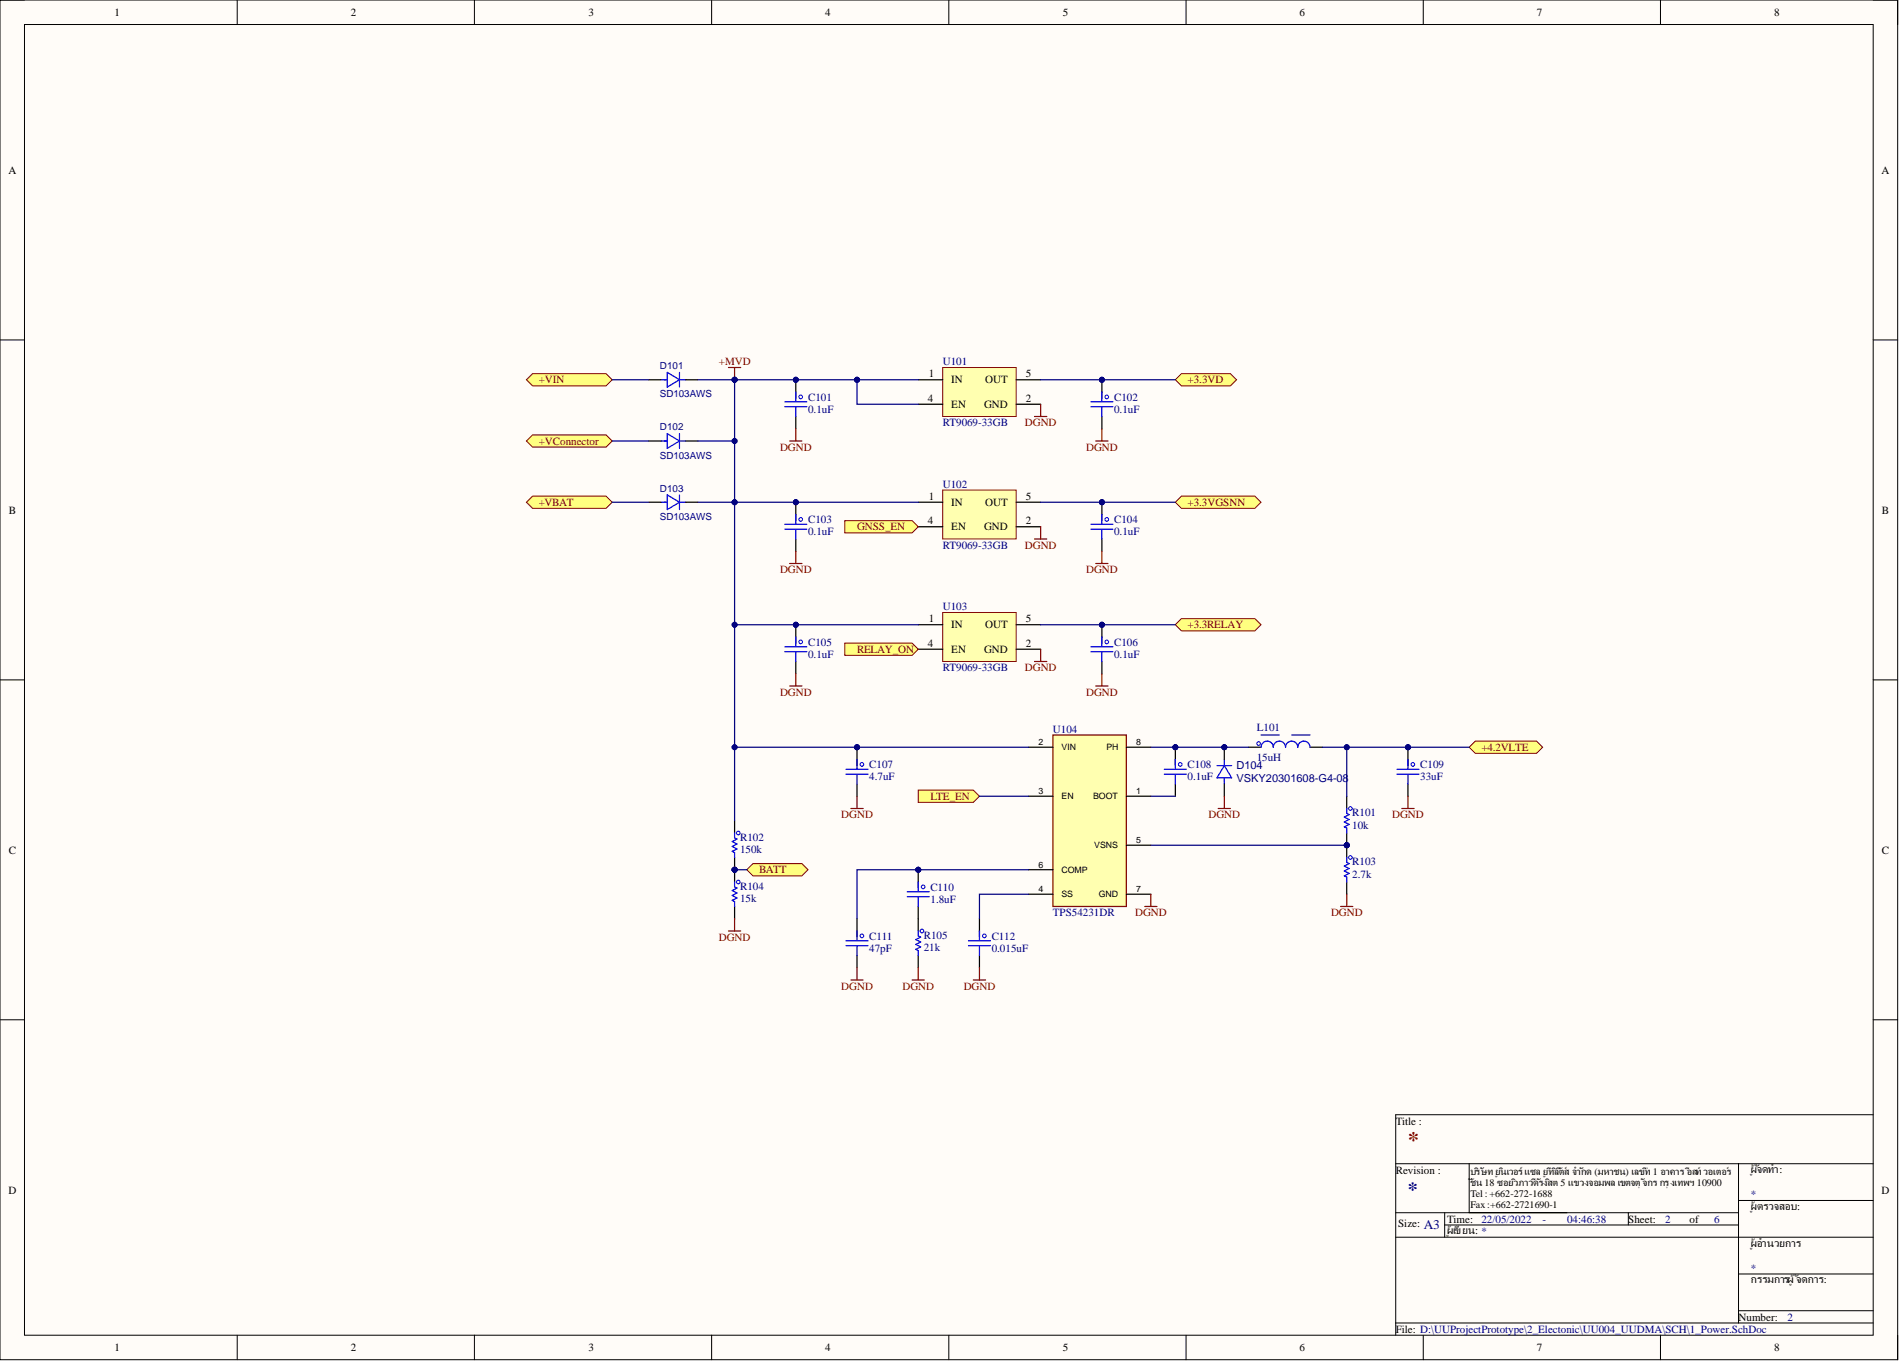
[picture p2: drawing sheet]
<svg xmlns="http://www.w3.org/2000/svg" width="393mm" height="282mm" viewBox="0 0 393 282" stroke-linecap="round" stroke-linejoin="round" font-family="sans-serif">
<defs><g id="words">
<text font-size="4.6" fill="#800000" x="291.6" y="237.5">*</text>
<text font-size="4.1" fill="#000080" x="291.6" y="247.7">*</text>
<text font-size="2.7" fill="#000080" x="294.9" y="254.6">A3</text>
<g font-size="2.3">
<text x="23.7" y="3.3">1</text>
<text x="72.7" y="3.3">2</text>
<text x="121.9" y="3.3">3</text>
<text x="170.9" y="3.3">4</text>
<text x="220.1" y="3.3">5</text>
<text x="269.2" y="3.3">6</text>
<text x="318.3" y="3.3">7</text>
<text x="367.5" y="3.3">8</text>
<text x="1.7" y="36">A</text>
<text x="389.7" y="36">A</text>
<text x="192.2" y="83.2">4</text>
<text x="192.4" y="78.1">1</text>
<text x="197" y="79.4">IN</text>
<text x="204.1" y="79.4">OUT</text>
<text x="212.5" y="78.1">5</text>
<text x="212.5" y="83.2">2</text>
<text x="197" y="84.5">EN</text>
<text x="203.8" y="84.5">GND</text>
<text x="1.8" y="106.4">B</text>
<text x="192.4" y="103.5">1</text>
<text x="197" y="104.8">IN</text>
<text x="204.1" y="104.8">OUT</text>
<text x="212.5" y="103.5">5</text>
<text x="389.8" y="106.4">B</text>
<text x="192.2" y="108.6">4</text>
<text x="197" y="109.9">EN</text>
<text x="203.8" y="109.9">GND</text>
<text x="212.5" y="108.6">2</text>
<text x="192.4" y="128.9">1</text>
<text x="197" y="130.1">IN</text>
<text x="204.1" y="130.1">OUT</text>
<text x="212.5" y="128.9">5</text>
<text x="192.2" y="134">4</text>
<text x="197" y="135.2">EN</text>
<text x="203.8" y="135.2">GND</text>
<text x="212.5" y="134">2</text>
<text x="1.8" y="176.8">C</text>
<text x="389.8" y="176.8">C</text>
<text x="289.1" y="232.9">Title :</text>
<text x="289.1" y="243">Revision :</text>
<text x="362.6" y="243">ผู้จัดทำ:</text>
<text x="1.7" y="247.2">D</text>
<text x="362.6" y="250.6">ผู้ตรวจสอบ:</text>
<text x="389.7" y="247.2">D</text>
<text x="289.6" y="254.2">Size:</text>
<text x="299.8" y="253.2">Time:</text>
<text x="299.8" y="255.6">ผู้เขียน: *</text>
<text x="337.3" y="253.2">Sheet:</text>
<text x="350" y="253.2">of</text>
<text x="362.6" y="258.2">ผู้อำนวยการ</text>
<text x="362.6" y="265.8">กรรมการผู้จัดการ:</text>
<text x="360.1" y="273.5">Number:</text>
<text x="23.7" y="279.8">1</text>
<text x="72.7" y="279.8">2</text>
<text x="121.9" y="279.8">3</text>
<text x="170.9" y="279.8">4</text>
<text x="220.1" y="279.8">5</text>
<text x="269.2" y="279.8">6</text>
<text x="289.1" y="276">File: D:\UUProjectPrototype\2_Electonic\UU004_UUDMA\SCH\1_Power.SchDoc</text>
<text x="318.3" y="279.8">7</text>
<text x="367.5" y="279.8">8</text>
</g>
<g font-size="2.3" fill="#800000">
<text x="148.9" y="75.6">+MVD</text>
<text x="111.6" y="79.4">+VIN</text>
<text x="246" y="79.4">+3.3VD</text>
<text x="212.3" y="88.3">DGND</text>
<text x="111.6" y="92.1">+VConnector</text>
<text x="161.6" y="93.4">DGND</text>
<text x="225" y="93.4">DGND</text>
<text x="111.6" y="104.8">+VBAT</text>
<text x="246" y="104.8">+3.3VGSNN</text>
<text x="177.5" y="109.9">GNSS_EN</text>
<text x="212.3" y="113.7">DGND</text>
<text x="161.6" y="118.7">DGND</text>
<text x="225" y="118.7">DGND</text>
<text x="246" y="130.1">+3.3RELAY</text>
<text x="177.5" y="135.2">RELAY_ON</text>
<text x="212.3" y="139">DGND</text>
<text x="161.6" y="144.1">DGND</text>
<text x="225" y="144.1">DGND</text>
<text x="306.9" y="155.5">+4.2VLTE</text>
<text x="192.7" y="165.7">LTE_EN</text>
<text x="174.3" y="169.5">DGND</text>
<text x="250.3" y="169.5">DGND</text>
<text x="288.4" y="169.5">DGND</text>
<text x="157.2" y="180.9">BATT</text>
<text x="235.1" y="189.8">DGND</text>
<text x="275.7" y="189.8">DGND</text>
<text x="148.9" y="194.8">DGND</text>
<text x="174.3" y="205">DGND</text>
<text x="186.9" y="205">DGND</text>
<text x="199.6" y="205">DGND</text>
</g>
<g font-size="2.3" fill="#000080">
<text x="195.3" y="75.6">U101</text>
<text x="167.4" y="83">C101</text>
<text x="230.8" y="83">C102</text>
<text x="167.4" y="85.5">0.1uF</text>
<text x="195.3" y="88.3">RT9069-33GB</text>
<text x="230.8" y="85.5">0.1uF</text>
<text x="195.3" y="101">U102</text>
<text x="167.4" y="108.3">C103</text>
<text x="167.4" y="110.9">0.1uF</text>
<text x="195.3" y="113.7">RT9069-33GB</text>
<text x="230.8" y="108.3">C104</text>
<text x="230.8" y="110.9">0.1uF</text>
<text x="195.3" y="126.3">U103</text>
<text x="167.4" y="133.7">C105</text>
<text x="167.4" y="136.2">0.1uF</text>
<text x="230.8" y="133.7">C106</text>
<text x="230.8" y="136.2">0.1uF</text>
<text x="195.3" y="139">RT9069-33GB</text>
<text x="218.1" y="151.7">U104</text>
<text x="260.3" y="151.5">L101</text>
<text x="180.1" y="159.1">C107</text>
<text x="180.1" y="161.6">4.7uF</text>
<text x="246" y="159.1">C108</text>
<text x="246" y="161.6">0.1uF</text>
<text x="256.1" y="159.4">D104</text>
<text x="256.1" y="161.9">VSKY20301608-G4-08</text>
<text x="260.3" y="157.5">15uH</text>
<text x="294.2" y="159.1">C109</text>
<text x="294.2" y="161.6">33uF</text>
<text x="280.1" y="169.1">R101</text>
<text x="280.1" y="171.6">10k</text>
<text x="153.3" y="174.2">R102</text>
<text x="153.3" y="176.7">150k</text>
<text x="280.1" y="179.2">R103</text>
<text x="153.3" y="184.3">R104</text>
<text x="192.7" y="184.4">C110</text>
<text x="280.1" y="181.8">2.7k</text>
<text x="153.3" y="186.8">15k</text>
<text x="192.7" y="187">1.8uF</text>
<text x="218.1" y="189.8">TPS54231DR</text>
<text x="180.1" y="194.6">C111</text>
<text x="180.1" y="197.1">47pF</text>
<text x="191.3" y="194.5">R105</text>
<text x="191.3" y="197">21k</text>
<text x="205.4" y="194.6">C112</text>
<text x="205.4" y="197.1">0.015uF</text>
<text x="362.6" y="248.1">*</text>
<text x="306.9" y="253.2">22/05/2022</text>
<text x="319.5" y="253.2">-</text>
<text x="324.6" y="253.2">04:46:38</text>
<text x="344.9" y="253.2">2</text>
<text x="355" y="253.2">6</text>
<text x="362.6" y="263.3">*</text>
<text x="370.2" y="273.5">2</text>
</g>
<g font-size="2.1">
<text x="304.6" y="243.3">บริษัท ยูนิเวอร์แซล ยูทีลิตี้ส์ จำกัด (มหาชน) เลขที่ 1 อาคาร อีสท์วอเตอร์</text>
<text x="304.6" y="245.6">ชั้น 18 ซอยวิภาวดีรังสิต 5 แขวงจอมพล เขตจตุจักร กรุงเทพฯ 10900</text>
<text x="304.6" y="247.9">Tel : +662-272-1688</text>
<text x="304.6" y="250.2">Fax:+662-2721690-1</text>
</g>
<g font-size="2" fill="#000080">
<text x="136.7" y="76.5">D101</text>
<text x="136.7" y="82.3">SD103AWS</text>
<text x="136.7" y="89.1">D102</text>
<text x="136.7" y="95">SD103AWS</text>
<text x="136.7" y="101.8">D103</text>
<text x="136.7" y="107.7">SD103AWS</text>
</g>
<g font-size="1.8">
<text x="215.1" y="154.4">2</text>
<text x="219.9" y="155.4">VIN</text>
<text x="229.2" y="155.4">PH</text>
<text x="235.3" y="154.4">8</text>
<text x="215.1" y="164.5">3</text>
<text x="219.9" y="165.5">EN</text>
<text x="226.4" y="165.5">BOOT</text>
<text x="235.3" y="164.5">1</text>
<text x="215.1" y="179.7">6</text>
<text x="226.7" y="175.7">VSNS</text>
<text x="235.3" y="174.7">5</text>
<text x="215.1" y="184.8">4</text>
<text x="219.9" y="180.8">COMP</text>
<text x="219.9" y="185.8">SS</text>
<text x="227.6" y="185.8">GND</text>
<text x="235.3" y="184.8">7</text>
</g>
</g></defs>
<path d="M0 0h393.1v281.6h-393.1z" fill-rule="evenodd" fill="#fffcf8"/>
<path d="M0 0h393.1v281.6h-393.1z" fill="none" stroke="#000" stroke-width=".21"/>
<path d="M5.1 5.1h382.9v271.4h-382.9z" fill-rule="evenodd" fill="#fffcf8"/>
<g fill="none" stroke="#000" stroke-width=".21">
<path d="M0 0h5.1M5.1 5.1h382.9v271.4h-382.9zM49.1 0v5.1M98.3 0v5.1M147.4 0v5.1M196.5 0v5.1M245.7 0v5.1M294.8 0v5.1M343.9 0v5.1M388 0h5.1v5.1M0 70.4h5.1M388 70.4h5.1"/>
<path d="M0 140.8h5.1M388 140.8h5.1M0 211.2h5.1M388 211.2h5.1M388 230.9h-98.9v45.6M289.1 251.2h71M289.1 256.2h98.9M289.1 241h98.9M299.2 251.2v5M299.2 253.7h60.9M304.3 241v10.2M337.3 251.2v2.5"/>
<path d="M360.1 248.6h27.9M360.1 241v33M49.1 276.5v5.1M98.3 276.5v5.1M147.4 276.5v5.1M196.5 276.5v5.1M245.7 276.5v5.1M289.1 274h98.9M294.8 276.5v5.1M343.9 276.5v5.1M360.1 263.8h27.9M360.1 271.5h27.9"/>
<path d="M393.1 276.5v5.1"/>
</g>
<circle cx="228.2" cy="78.7" r=".51" fill="#000080"/>
<circle cx="228.2" cy="78.7" r=".51" fill="none" stroke="#000080" stroke-width=".21"/>
<circle cx="229.3" cy="82.2" r=".38" fill="none" stroke="#00f" stroke-width=".21"/>
<path d="M228.2 78.6v2.6" fill="none" stroke="#000" stroke-width=".25"/>
<circle cx="228.2" cy="78.7" r=".51" fill="#000080"/>
<circle cx="228.2" cy="78.7" r=".51" fill="none" stroke="#000080" stroke-width=".21"/>
<path d="M228.2 81.2v1.3M228.2 86.3v2.5" fill="none" stroke="#000" stroke-width=".25"/>
<path d="M226 84.2h4.5M226 83.2h4.5M228.2 81.2v2M228.2 84.2v2.1" fill="none" stroke="#00f" stroke-width=".25"/>
<path d="M227 91.3h2.5M228.2 88.8v2.5" fill="none" stroke="#800000" stroke-width=".25"/>
<circle cx="164.8" cy="78.6" r=".51" fill="#000080"/>
<circle cx="164.8" cy="78.6" r=".51" fill="none" stroke="#000080" stroke-width=".21"/>
<circle cx="165.9" cy="82.2" r=".38" fill="none" stroke="#00f" stroke-width=".21"/>
<path d="M164.8 78.6v2.6" fill="none" stroke="#000" stroke-width=".25"/>
<circle cx="164.8" cy="78.6" r=".51" fill="#000080"/>
<circle cx="164.8" cy="78.6" r=".51" fill="none" stroke="#000080" stroke-width=".21"/>
<path d="M164.8 81.2v1.3M164.8 86.3v2.5" fill="none" stroke="#000" stroke-width=".25"/>
<path d="M162.6 84.2h4.5M162.6 83.2h4.5M164.8 81.2v2M164.8 84.2v2.1" fill="none" stroke="#00f" stroke-width=".25"/>
<path d="M163.6 91.3h2.5M164.8 88.8v2.5" fill="none" stroke="#800000" stroke-width=".25"/>
<path d="M244.7 77.4h10.2l1.2 1.2-1.2 1.3h-10.2l-1.2-1.3z" fill-rule="evenodd" fill="#ffff80"/>
<path d="M244.7 77.4h10.2l1.2 1.2-1.2 1.3h-10.2l-1.2-1.3z" fill="none" stroke="#800000" stroke-width=".21"/>
<path d="M156 178.9h10.1l1.3 1.2-1.3 1.3h-10.1l-1.3-1.3z" fill-rule="evenodd" fill="#ffff80"/>
<path d="M156 178.9h10.1l1.3 1.2-1.3 1.3h-10.1l-1.3-1.3z" fill="none" stroke="#800000" stroke-width=".21"/>
<circle cx="152.2" cy="180.1" r=".51" fill="#000080"/>
<circle cx="152.2" cy="180.1" r=".51" fill="none" stroke="#000080" stroke-width=".21"/>
<path d="M152.2 170v2.5M152.2 177.6v2.5" fill="none" stroke="#000" stroke-width=".25"/>
<circle cx="152.2" cy="180.1" r=".51" fill="#000080"/>
<circle cx="152.2" cy="180.1" r=".51" fill="none" stroke="#000080" stroke-width=".21"/>
<path d="M152.2 172.5v1l.5 .3-1 .5 1 .5-1 .5 1 .5-1 .5 .5 .3v1" fill="none" stroke="#00f" stroke-width=".25"/>
<circle cx="152.9" cy="172.5" r=".38" fill="none" stroke="#00f" stroke-width=".21"/>
<circle cx="152.2" cy="180.1" r=".51" fill="#000080"/>
<circle cx="152.2" cy="180.1" r=".51" fill="none" stroke="#000080" stroke-width=".21"/>
<path d="M152.2 180.1v2.6" fill="none" stroke="#000" stroke-width=".25"/>
<circle cx="152.2" cy="180.1" r=".51" fill="#000080"/>
<circle cx="152.2" cy="180.1" r=".51" fill="none" stroke="#000080" stroke-width=".21"/>
<path d="M152.2 187.7v2.6" fill="none" stroke="#000" stroke-width=".25"/>
<path d="M152.2 182.7v1l.5 .2-1 .5 1 .5-1 .6 1 .5-1 .5 .5 .2v1" fill="none" stroke="#00f" stroke-width=".25"/>
<circle cx="152.9" cy="182.7" r=".38" fill="none" stroke="#00f" stroke-width=".21"/>
<path d="M150.9 192.8h2.5M152.2 190.3v2.5" fill="none" stroke="#800000" stroke-width=".25"/>
<path d="M110.3 77.4h15.2l1.3 1.2-1.3 1.3h-15.2l-1.3-1.3z" fill-rule="evenodd" fill="#ffff80"/>
<path d="M110.3 77.4h15.2l1.3 1.2-1.3 1.3h-15.2l-1.3-1.3z" fill="none" stroke="#800000" stroke-width=".21"/>
<path d="M195.3 76.1h15.2v10.2h-15.2z" fill-rule="evenodd" fill="#ffffb0"/>
<path d="M195.3 76.1h15.2v10.2h-15.2z" fill="none" stroke="#800000" stroke-width=".21"/>
<path d="M134.4 78.6h2.5M142 78.6h2.5M190.2 78.6h5.1M210.5 78.6h5.1M134.4 91.3h2.5M142 91.3h2.5M190.2 83.7h5.1M210.5 83.7h5.1" fill="none" stroke="#000" stroke-width=".25"/>
<path d="M150.9 76.1h2.5M152.2 76.1v2.5M214.3 86.3h2.5M215.6 83.7v2.6" fill="none" stroke="#800000" stroke-width=".25"/>
<path d="M136.9 78.6h1.3M138.2 77.1l2.5 1.5-2.5 1.6zM140.7 78.6h1.3M140.7 77.1v3.1M136.9 91.3h1.3M138.2 89.8l2.5 1.5-2.5 1.6zM140.7 89.8v3.1M140.7 91.3h1.3" fill="none" stroke="#00f" stroke-width=".25"/>
<circle cx="152.2" cy="78.6" r=".51" fill="#000080"/>
<circle cx="152.2" cy="78.6" r=".51" fill="none" stroke="#000080" stroke-width=".21"/>
<path d="M110.3 90.1h15.2l1.3 1.2-1.3 1.3h-15.2l-1.3-1.3z" fill-rule="evenodd" fill="#ffff80"/>
<path d="M110.3 90.1h15.2l1.3 1.2-1.3 1.3h-15.2l-1.3-1.3z" fill="none" stroke="#800000" stroke-width=".21"/>
<circle cx="279" cy="175.1" r=".51" fill="#000080"/>
<circle cx="279" cy="175.1" r=".51" fill="none" stroke="#000080" stroke-width=".21"/>
<path d="M279 164.9v2.5M279 172.5v2.6" fill="none" stroke="#000" stroke-width=".25"/>
<circle cx="279" cy="175.1" r=".51" fill="#000080"/>
<circle cx="279" cy="175.1" r=".51" fill="none" stroke="#000080" stroke-width=".21"/>
<path d="M279 167.4v1.1l.5 .2-1.1 .5 1.1 .5-1.1 .5 1.1 .5-1.1 .5 .6 .3v1" fill="none" stroke="#00f" stroke-width=".25"/>
<circle cx="279.7" cy="167.4" r=".38" fill="none" stroke="#00f" stroke-width=".21"/>
<circle cx="279" cy="175.1" r=".51" fill="#000080"/>
<circle cx="279" cy="175.1" r=".51" fill="none" stroke="#000080" stroke-width=".21"/>
<path d="M279 175.1v2.5" fill="none" stroke="#000" stroke-width=".25"/>
<circle cx="279" cy="175.1" r=".51" fill="#000080"/>
<circle cx="279" cy="175.1" r=".51" fill="none" stroke="#000080" stroke-width=".21"/>
<path d="M279 182.7v2.5" fill="none" stroke="#000" stroke-width=".25"/>
<path d="M279 177.6v1l.5 .3-1.1 .5 1.1 .5-1.1 .5 1.1 .5-1.1 .5 .6 .2v1.1" fill="none" stroke="#00f" stroke-width=".25"/>
<circle cx="279.7" cy="177.6" r=".38" fill="none" stroke="#00f" stroke-width=".21"/>
<path d="M277.7 187.7h2.5M279 185.2v2.5" fill="none" stroke="#800000" stroke-width=".25"/>
<path d="M305.6 153.5h12.7l1.2 1.3-1.2 1.2h-12.7l-1.3-1.2z" fill-rule="evenodd" fill="#ffff80"/>
<path d="M305.6 153.5h12.7l1.2 1.3-1.2 1.2h-12.7l-1.3-1.2z" fill="none" stroke="#800000" stroke-width=".21"/>
<circle cx="177.5" cy="154.8" r=".51" fill="#000080"/>
<circle cx="177.5" cy="154.8" r=".51" fill="none" stroke="#000080" stroke-width=".21"/>
<circle cx="178.5" cy="158.3" r=".38" fill="none" stroke="#00f" stroke-width=".21"/>
<path d="M177.5 154.8v2.5" fill="none" stroke="#000" stroke-width=".25"/>
<circle cx="177.5" cy="154.8" r=".51" fill="#000080"/>
<circle cx="177.5" cy="154.8" r=".51" fill="none" stroke="#000080" stroke-width=".21"/>
<path d="M177.5 157.3v1.3M177.5 162.4v2.5" fill="none" stroke="#000" stroke-width=".25"/>
<path d="M175.2 159.3h4.6M177.5 157.3v2M175.2 160.3h4.6M177.5 160.3v2.1" fill="none" stroke="#00f" stroke-width=".25"/>
<path d="M176.2 167.4h2.6M177.5 164.9v2.5" fill="none" stroke="#800000" stroke-width=".25"/>
<path d="M190.2 163.6h11.4l1.3 1.3-1.3 1.3h-11.4z" fill-rule="evenodd" fill="#ffff80"/>
<path d="M190.2 163.6h11.4l1.3 1.3-1.3 1.3h-11.4z" fill="none" stroke="#800000" stroke-width=".21"/>
<circle cx="228.2" cy="104" r=".51" fill="#000080"/>
<circle cx="228.2" cy="104" r=".51" fill="none" stroke="#000080" stroke-width=".21"/>
<circle cx="229.3" cy="107.6" r=".38" fill="none" stroke="#00f" stroke-width=".21"/>
<path d="M228.2 104v2.6" fill="none" stroke="#000" stroke-width=".25"/>
<circle cx="228.2" cy="104" r=".51" fill="#000080"/>
<circle cx="228.2" cy="104" r=".51" fill="none" stroke="#000080" stroke-width=".21"/>
<path d="M228.2 106.6v1.2M228.2 111.6v2.6" fill="none" stroke="#000" stroke-width=".25"/>
<path d="M226 109.6h4.5M226 108.6h4.5M228.2 106.6v2M228.2 109.6v2" fill="none" stroke="#00f" stroke-width=".25"/>
<path d="M227 116.7h2.5M228.2 114.2v2.5" fill="none" stroke="#800000" stroke-width=".25"/>
<circle cx="164.8" cy="104" r=".51" fill="#000080"/>
<circle cx="164.8" cy="104" r=".51" fill="none" stroke="#000080" stroke-width=".21"/>
<circle cx="165.9" cy="107.6" r=".38" fill="none" stroke="#00f" stroke-width=".21"/>
<path d="M164.8 104v2.6" fill="none" stroke="#000" stroke-width=".25"/>
<circle cx="164.8" cy="104" r=".51" fill="#000080"/>
<circle cx="164.8" cy="104" r=".51" fill="none" stroke="#000080" stroke-width=".21"/>
<path d="M164.8 106.6v1.2M164.8 111.6v2.6" fill="none" stroke="#000" stroke-width=".25"/>
<path d="M162.6 109.6h4.5M162.6 108.6h4.5M164.8 106.6v2M164.8 109.6v2" fill="none" stroke="#00f" stroke-width=".25"/>
<path d="M163.6 116.7h2.5M164.8 114.2v2.5" fill="none" stroke="#800000" stroke-width=".25"/>
<path d="M195.3 101.5h15.2v10.1h-15.2z" fill-rule="evenodd" fill="#ffffb0"/>
<path d="M195.3 101.5h15.2v10.1h-15.2z" fill="none" stroke="#800000" stroke-width=".21"/>
<path d="M190.2 104h5.1M190.2 109.1h5.1M210.5 104h5.1M210.5 109.1h5.1" fill="none" stroke="#000" stroke-width=".25"/>
<path d="M214.3 111.6h2.5M215.6 109.1v2.5" fill="none" stroke="#800000" stroke-width=".25"/>
<path d="M175 107.8h13.9l1.3 1.3-1.3 1.3h-13.9z" fill-rule="evenodd" fill="#ffff80"/>
<path d="M175 107.8h13.9l1.3 1.3-1.3 1.3h-13.9z" fill="none" stroke="#800000" stroke-width=".21"/>
<path d="M244.7 102.7h15.2l1.3 1.3-1.3 1.3h-15.2l-1.2-1.3z" fill-rule="evenodd" fill="#ffff80"/>
<path d="M244.7 102.7h15.2l1.3 1.3-1.3 1.3h-15.2l-1.2-1.3z" fill="none" stroke="#800000" stroke-width=".21"/>
<path d="M218.1 152.2h15.2v35.5h-15.2z" fill-rule="evenodd" fill="#ffffb0"/>
<path d="M218.1 152.2h15.2v35.5h-15.2zM237.1 187.7h2.5M238.4 185.2v2.5" fill="none" stroke="#800000" stroke-width=".25"/>
<path d="M213 154.8h5.1M233.3 154.8h5.1M213 164.9h5.1M233.3 175.1h5.1M233.3 164.9h5.1M213 185.2h5.1M213 180.1h5.1M233.3 185.2h5.1" fill="none" stroke="#000" stroke-width=".25"/>
<circle cx="243.5" cy="154.8" r=".51" fill="#000080"/>
<circle cx="243.5" cy="154.8" r=".51" fill="none" stroke="#000080" stroke-width=".21"/>
<circle cx="244.5" cy="158.3" r=".38" fill="none" stroke="#00f" stroke-width=".21"/>
<path d="M243.5 154.8v2.5" fill="none" stroke="#000" stroke-width=".25"/>
<circle cx="243.5" cy="154.8" r=".51" fill="#000080"/>
<circle cx="243.5" cy="154.8" r=".51" fill="none" stroke="#000080" stroke-width=".21"/>
<path d="M243.5 157.3v1.3M243.5 162.4v2.5M177.5 190.3v3.8M177.5 197.9v2.5M202.9 190.3v3.8M202.9 197.9v2.5" fill="none" stroke="#000" stroke-width=".25"/>
<path d="M241.2 159.3h4.5M243.5 157.3v2M241.2 160.3h4.5M243.5 160.3v2.1M175.2 195.9h4.6M175.2 194.8h4.6M177.5 192.8v2M177.5 195.9v2M200.6 195.9h4.6M200.6 194.8h4.6M202.9 192.8v2M202.9 195.9v2" fill="none" stroke="#00f" stroke-width=".25"/>
<g fill="none" stroke="#00f" stroke-width=".21">
<circle cx="178.5" cy="193.8" r=".38"/>
<circle cx="203.9" cy="193.8" r=".38"/>
</g>
<circle cx="190.2" cy="180.1" r=".51" fill="#000080"/>
<circle cx="190.2" cy="180.1" r=".51" fill="none" stroke="#000080" stroke-width=".21"/>
<circle cx="191.2" cy="183.7" r=".38" fill="none" stroke="#00f" stroke-width=".21"/>
<path d="M190.2 180.1v2.6" fill="none" stroke="#000" stroke-width=".25"/>
<circle cx="190.2" cy="180.1" r=".51" fill="#000080"/>
<circle cx="190.2" cy="180.1" r=".51" fill="none" stroke="#000080" stroke-width=".21"/>
<path d="M190.2 182.7v1.2M190.2 187.7v5.1M190.2 197.9v2.5" fill="none" stroke="#000" stroke-width=".25"/>
<path d="M187.9 185.7h4.6M187.9 184.7h4.6M190.2 182.7v2M190.2 185.7v2M190.2 192.8v1l.5 .3-1 .5 1 .5-1 .5 1 .5-1 .5 .5 .3v1" fill="none" stroke="#00f" stroke-width=".25"/>
<circle cx="191" cy="192.8" r=".38" fill="none" stroke="#00f" stroke-width=".21"/>
<path d="M176.2 203h2.6M177.5 200.4v2.6M188.9 203h2.6M190.2 200.4v2.6M201.6 203h2.5M202.9 200.4v2.6" fill="none" stroke="#800000" stroke-width=".25"/>
<circle cx="291.6" cy="154.8" r=".51" fill="#000080"/>
<circle cx="291.6" cy="154.8" r=".51" fill="none" stroke="#000080" stroke-width=".21"/>
<circle cx="292.7" cy="158.3" r=".38" fill="none" stroke="#00f" stroke-width=".21"/>
<path d="M291.6 154.8v2.5" fill="none" stroke="#000" stroke-width=".25"/>
<circle cx="291.6" cy="154.8" r=".51" fill="#000080"/>
<circle cx="291.6" cy="154.8" r=".51" fill="none" stroke="#000080" stroke-width=".21"/>
<path d="M291.6 157.3v1.3M291.6 162.4v2.5" fill="none" stroke="#000" stroke-width=".25"/>
<path d="M289.4 159.3h4.5M291.6 157.3v2M289.4 160.3h4.5M291.6 160.3v2.1" fill="none" stroke="#00f" stroke-width=".25"/>
<path d="M290.4 167.4h2.5M291.6 164.9v2.5" fill="none" stroke="#800000" stroke-width=".25"/>
<circle cx="253.6" cy="154.8" r=".51" fill="#000080"/>
<circle cx="253.6" cy="154.8" r=".51" fill="none" stroke="#000080" stroke-width=".21"/>
<path d="M252.1 158.6h3M253.6 158.6l1.5 2.5h-3zM253.6 157.3v1.3M253.6 161.1v1.3" fill="none" stroke="#00f" stroke-width=".25"/>
<path d="M253.6 154.8v2.5" fill="none" stroke="#000" stroke-width=".25"/>
<circle cx="253.6" cy="154.8" r=".51" fill="#000080"/>
<circle cx="253.6" cy="154.8" r=".51" fill="none" stroke="#000080" stroke-width=".21"/>
<path d="M258.7 154.8h2.5M271.3 154.8h2.6M253.6 162.4v2.5" fill="none" stroke="#000" stroke-width=".25"/>
<path d="M252.3 167.4h2.6M253.6 164.9v2.5" fill="none" stroke="#800000" stroke-width=".25"/>
<path d="M261.2 154.8a1.27 1.27 0 0 1 1.3-1.3 1.27 1.27 0 0 1 1.2 1.3 1.27 1.27 0 0 1 1.3-1.3 1.27 1.27 0 0 1 1.3 1.3 1.27 1.27 0 0 1 1.2-1.3 1.27 1.27 0 0 1 1.3 1.3 1.27 1.27 0 0 1 1.3-1.3 1.27 1.27 0 0 1 1.2 1.3M261.2 152.2h3.8M267.5 152.2h3.8" fill="none" stroke="#00f" stroke-width=".25"/>
<circle cx="260.7" cy="154" r=".38" fill="none" stroke="#00f" stroke-width=".21"/>
<circle cx="228.2" cy="129.4" r=".51" fill="#000080"/>
<circle cx="228.2" cy="129.4" r=".51" fill="none" stroke="#000080" stroke-width=".21"/>
<circle cx="229.3" cy="132.9" r=".38" fill="none" stroke="#00f" stroke-width=".21"/>
<path d="M228.2 129.4v2.5" fill="none" stroke="#000" stroke-width=".25"/>
<circle cx="228.2" cy="129.4" r=".51" fill="#000080"/>
<circle cx="228.2" cy="129.4" r=".51" fill="none" stroke="#000080" stroke-width=".21"/>
<path d="M228.2 131.9v1.3M228.2 137v2.5" fill="none" stroke="#000" stroke-width=".25"/>
<path d="M226 135h4.5M226 134h4.5M228.2 131.9v2.1M228.2 135v2" fill="none" stroke="#00f" stroke-width=".25"/>
<path d="M228.2 139.5v2.6M227 142.1h2.5" fill="none" stroke="#800000" stroke-width=".25"/>
<circle cx="164.8" cy="129.4" r=".51" fill="#000080"/>
<circle cx="164.8" cy="129.4" r=".51" fill="none" stroke="#000080" stroke-width=".21"/>
<circle cx="165.9" cy="132.9" r=".38" fill="none" stroke="#00f" stroke-width=".21"/>
<path d="M164.8 129.4v2.5" fill="none" stroke="#000" stroke-width=".25"/>
<circle cx="164.8" cy="129.4" r=".51" fill="#000080"/>
<circle cx="164.8" cy="129.4" r=".51" fill="none" stroke="#000080" stroke-width=".21"/>
<path d="M164.8 131.9v1.3M164.8 137v2.5" fill="none" stroke="#000" stroke-width=".25"/>
<path d="M162.6 135h4.5M162.6 134h4.5M164.8 131.9v2.1M164.8 135v2" fill="none" stroke="#00f" stroke-width=".25"/>
<path d="M164.8 139.5v2.6M163.6 142.1h2.5" fill="none" stroke="#800000" stroke-width=".25"/>
<path d="M195.3 126.9h15.2v10.1h-15.2z" fill-rule="evenodd" fill="#ffffb0"/>
<path d="M195.3 126.9h15.2v10.1h-15.2z" fill="none" stroke="#800000" stroke-width=".21"/>
<path d="M190.2 129.4h5.1M190.2 134.5h5.1M210.5 129.4h5.1M210.5 134.5h5.1" fill="none" stroke="#000" stroke-width=".25"/>
<path d="M214.3 137h2.5M215.6 134.5v2.5" fill="none" stroke="#800000" stroke-width=".25"/>
<path d="M175 133.2h13.9l1.3 1.3-1.3 1.2h-13.9z" fill-rule="evenodd" fill="#ffff80"/>
<path d="M175 133.2h13.9l1.3 1.3-1.3 1.2h-13.9z" fill="none" stroke="#800000" stroke-width=".21"/>
<path d="M244.7 128.1h15.2l1.3 1.3-1.3 1.3h-15.2l-1.2-1.3z" fill-rule="evenodd" fill="#ffff80"/>
<path d="M244.7 128.1h15.2l1.3 1.3-1.3 1.3h-15.2l-1.2-1.3z" fill="none" stroke="#800000" stroke-width=".21"/>
<path d="M136.9 104h1.3M138.2 102.5l2.5 1.5-2.5 1.5zM140.7 104h1.3M140.7 102.5v3" fill="none" stroke="#00f" stroke-width=".25"/>
<path d="M134.4 104h2.5M142 104h2.5" fill="none" stroke="#000" stroke-width=".25"/>
<path d="M110.3 102.7h15.2l1.3 1.3-1.3 1.3h-15.2l-1.3-1.3z" fill-rule="evenodd" fill="#ffff80"/>
<path d="M110.3 102.7h15.2l1.3 1.3-1.3 1.3h-15.2l-1.3-1.3z" fill="none" stroke="#800000" stroke-width=".21"/>
<path d="M215.6 78.6h27.9" fill="none" stroke="#000080" stroke-width=".25"/>
<circle cx="228.2" cy="78.7" r=".51" fill="#000080"/>
<circle cx="228.2" cy="78.7" r=".51" fill="none" stroke="#000080" stroke-width=".21"/>
<path d="M177.5 78.6h12.7" fill="none" stroke="#000080" stroke-width=".25"/>
<circle cx="177.5" cy="78.7" r=".51" fill="#000080"/>
<circle cx="177.5" cy="78.7" r=".51" fill="none" stroke="#000080" stroke-width=".21"/>
<path d="M177.5 78.6v5.1h12.7" fill="none" stroke="#000080" stroke-width=".25"/>
<circle cx="177.5" cy="78.7" r=".51" fill="#000080"/>
<circle cx="177.5" cy="78.7" r=".51" fill="none" stroke="#000080" stroke-width=".21"/>
<path d="M126.8 78.6h7.6M126.8 91.3h7.6M215.6 104h27.9" fill="none" stroke="#000080" stroke-width=".25"/>
<circle cx="228.2" cy="104" r=".51" fill="#000080"/>
<circle cx="228.2" cy="104" r=".51" fill="none" stroke="#000080" stroke-width=".21"/>
<path d="M152.2 104h38" fill="none" stroke="#000080" stroke-width=".25"/>
<circle cx="164.8" cy="104" r=".51" fill="#000080"/>
<circle cx="164.8" cy="104" r=".51" fill="none" stroke="#000080" stroke-width=".21"/>
<circle cx="152.2" cy="104" r=".51" fill="#000080"/>
<circle cx="152.2" cy="104" r=".51" fill="none" stroke="#000080" stroke-width=".21"/>
<path d="M152.2 180.1h2.5" fill="none" stroke="#000080" stroke-width=".25"/>
<circle cx="152.2" cy="180.1" r=".51" fill="#000080"/>
<circle cx="152.2" cy="180.1" r=".51" fill="none" stroke="#000080" stroke-width=".21"/>
<path d="M144.5 78.6h7.7" fill="none" stroke="#000080" stroke-width=".25"/>
<circle cx="152.2" cy="78.6" r=".51" fill="#000080"/>
<circle cx="152.2" cy="78.6" r=".51" fill="none" stroke="#000080" stroke-width=".21"/>
<path d="M144.5 91.3h7.7" fill="none" stroke="#000080" stroke-width=".25"/>
<circle cx="152.2" cy="91.3" r=".51" fill="#000080"/>
<circle cx="152.2" cy="91.3" r=".51" fill="none" stroke="#000080" stroke-width=".21"/>
<path d="M152.2 154.8h60.8" fill="none" stroke="#000080" stroke-width=".25"/>
<circle cx="177.5" cy="154.8" r=".51" fill="#000080"/>
<circle cx="177.5" cy="154.8" r=".51" fill="none" stroke="#000080" stroke-width=".21"/>
<circle cx="152.2" cy="154.8" r=".51" fill="#000080"/>
<circle cx="152.2" cy="154.8" r=".51" fill="none" stroke="#000080" stroke-width=".21"/>
<path d="M152.2 78.6h25.3" fill="none" stroke="#000080" stroke-width=".25"/>
<circle cx="152.2" cy="78.6" r=".51" fill="#000080"/>
<circle cx="152.2" cy="78.6" r=".51" fill="none" stroke="#000080" stroke-width=".21"/>
<circle cx="164.8" cy="78.6" r=".51" fill="#000080"/>
<circle cx="164.8" cy="78.6" r=".51" fill="none" stroke="#000080" stroke-width=".21"/>
<circle cx="177.5" cy="78.7" r=".51" fill="#000080"/>
<circle cx="177.5" cy="78.7" r=".51" fill="none" stroke="#000080" stroke-width=".21"/>
<path d="M152.2 78.6v91.4" fill="none" stroke="#000080" stroke-width=".25"/>
<circle cx="152.2" cy="154.8" r=".51" fill="#000080"/>
<circle cx="152.2" cy="154.8" r=".51" fill="none" stroke="#000080" stroke-width=".21"/>
<circle cx="152.2" cy="129.4" r=".51" fill="#000080"/>
<circle cx="152.2" cy="129.4" r=".51" fill="none" stroke="#000080" stroke-width=".21"/>
<circle cx="152.2" cy="104" r=".51" fill="#000080"/>
<circle cx="152.2" cy="104" r=".51" fill="none" stroke="#000080" stroke-width=".21"/>
<circle cx="152.2" cy="91.3" r=".51" fill="#000080"/>
<circle cx="152.2" cy="91.3" r=".51" fill="none" stroke="#000080" stroke-width=".21"/>
<circle cx="152.2" cy="78.6" r=".51" fill="#000080"/>
<circle cx="152.2" cy="78.6" r=".51" fill="none" stroke="#000080" stroke-width=".21"/>
<path d="M202.9 164.9h10.1M213 180.1h-35.5v10.2" fill="none" stroke="#000080" stroke-width=".25"/>
<circle cx="190.2" cy="180.1" r=".51" fill="#000080"/>
<circle cx="190.2" cy="180.1" r=".51" fill="none" stroke="#000080" stroke-width=".21"/>
<path d="M238.4 164.9h5.1M238.4 175.1h40.6M213 185.2h-10.1v5.1" fill="none" stroke="#000080" stroke-width=".25"/>
<circle cx="279" cy="175.1" r=".51" fill="#000080"/>
<circle cx="279" cy="175.1" r=".51" fill="none" stroke="#000080" stroke-width=".21"/>
<path d="M238.4 154.8h20.3" fill="none" stroke="#000080" stroke-width=".25"/>
<circle cx="243.5" cy="154.8" r=".51" fill="#000080"/>
<circle cx="243.5" cy="154.8" r=".51" fill="none" stroke="#000080" stroke-width=".21"/>
<circle cx="253.6" cy="154.8" r=".51" fill="#000080"/>
<circle cx="253.6" cy="154.8" r=".51" fill="none" stroke="#000080" stroke-width=".21"/>
<path d="M279 154.8v10.1" fill="none" stroke="#000080" stroke-width=".25"/>
<circle cx="279" cy="154.8" r=".51" fill="#000080"/>
<circle cx="279" cy="154.8" r=".51" fill="none" stroke="#000080" stroke-width=".21"/>
<path d="M273.9 154.8h30.4" fill="none" stroke="#000080" stroke-width=".25"/>
<circle cx="279" cy="154.8" r=".51" fill="#000080"/>
<circle cx="279" cy="154.8" r=".51" fill="none" stroke="#000080" stroke-width=".21"/>
<circle cx="291.6" cy="154.8" r=".51" fill="#000080"/>
<circle cx="291.6" cy="154.8" r=".51" fill="none" stroke="#000080" stroke-width=".21"/>
<path d="M215.6 129.4h27.9" fill="none" stroke="#000080" stroke-width=".25"/>
<circle cx="228.2" cy="129.4" r=".51" fill="#000080"/>
<circle cx="228.2" cy="129.4" r=".51" fill="none" stroke="#000080" stroke-width=".21"/>
<path d="M152.2 129.4h38" fill="none" stroke="#000080" stroke-width=".25"/>
<circle cx="164.8" cy="129.4" r=".51" fill="#000080"/>
<circle cx="164.8" cy="129.4" r=".51" fill="none" stroke="#000080" stroke-width=".21"/>
<circle cx="152.2" cy="129.4" r=".51" fill="#000080"/>
<circle cx="152.2" cy="129.4" r=".51" fill="none" stroke="#000080" stroke-width=".21"/>
<path d="M144.5 104h7.7" fill="none" stroke="#000080" stroke-width=".25"/>
<circle cx="152.2" cy="104" r=".51" fill="#000080"/>
<circle cx="152.2" cy="104" r=".51" fill="none" stroke="#000080" stroke-width=".21"/>
<path d="M126.8 104h7.6" fill="none" stroke="#000080" stroke-width=".25"/>
<use href="#words"/>
</svg>
